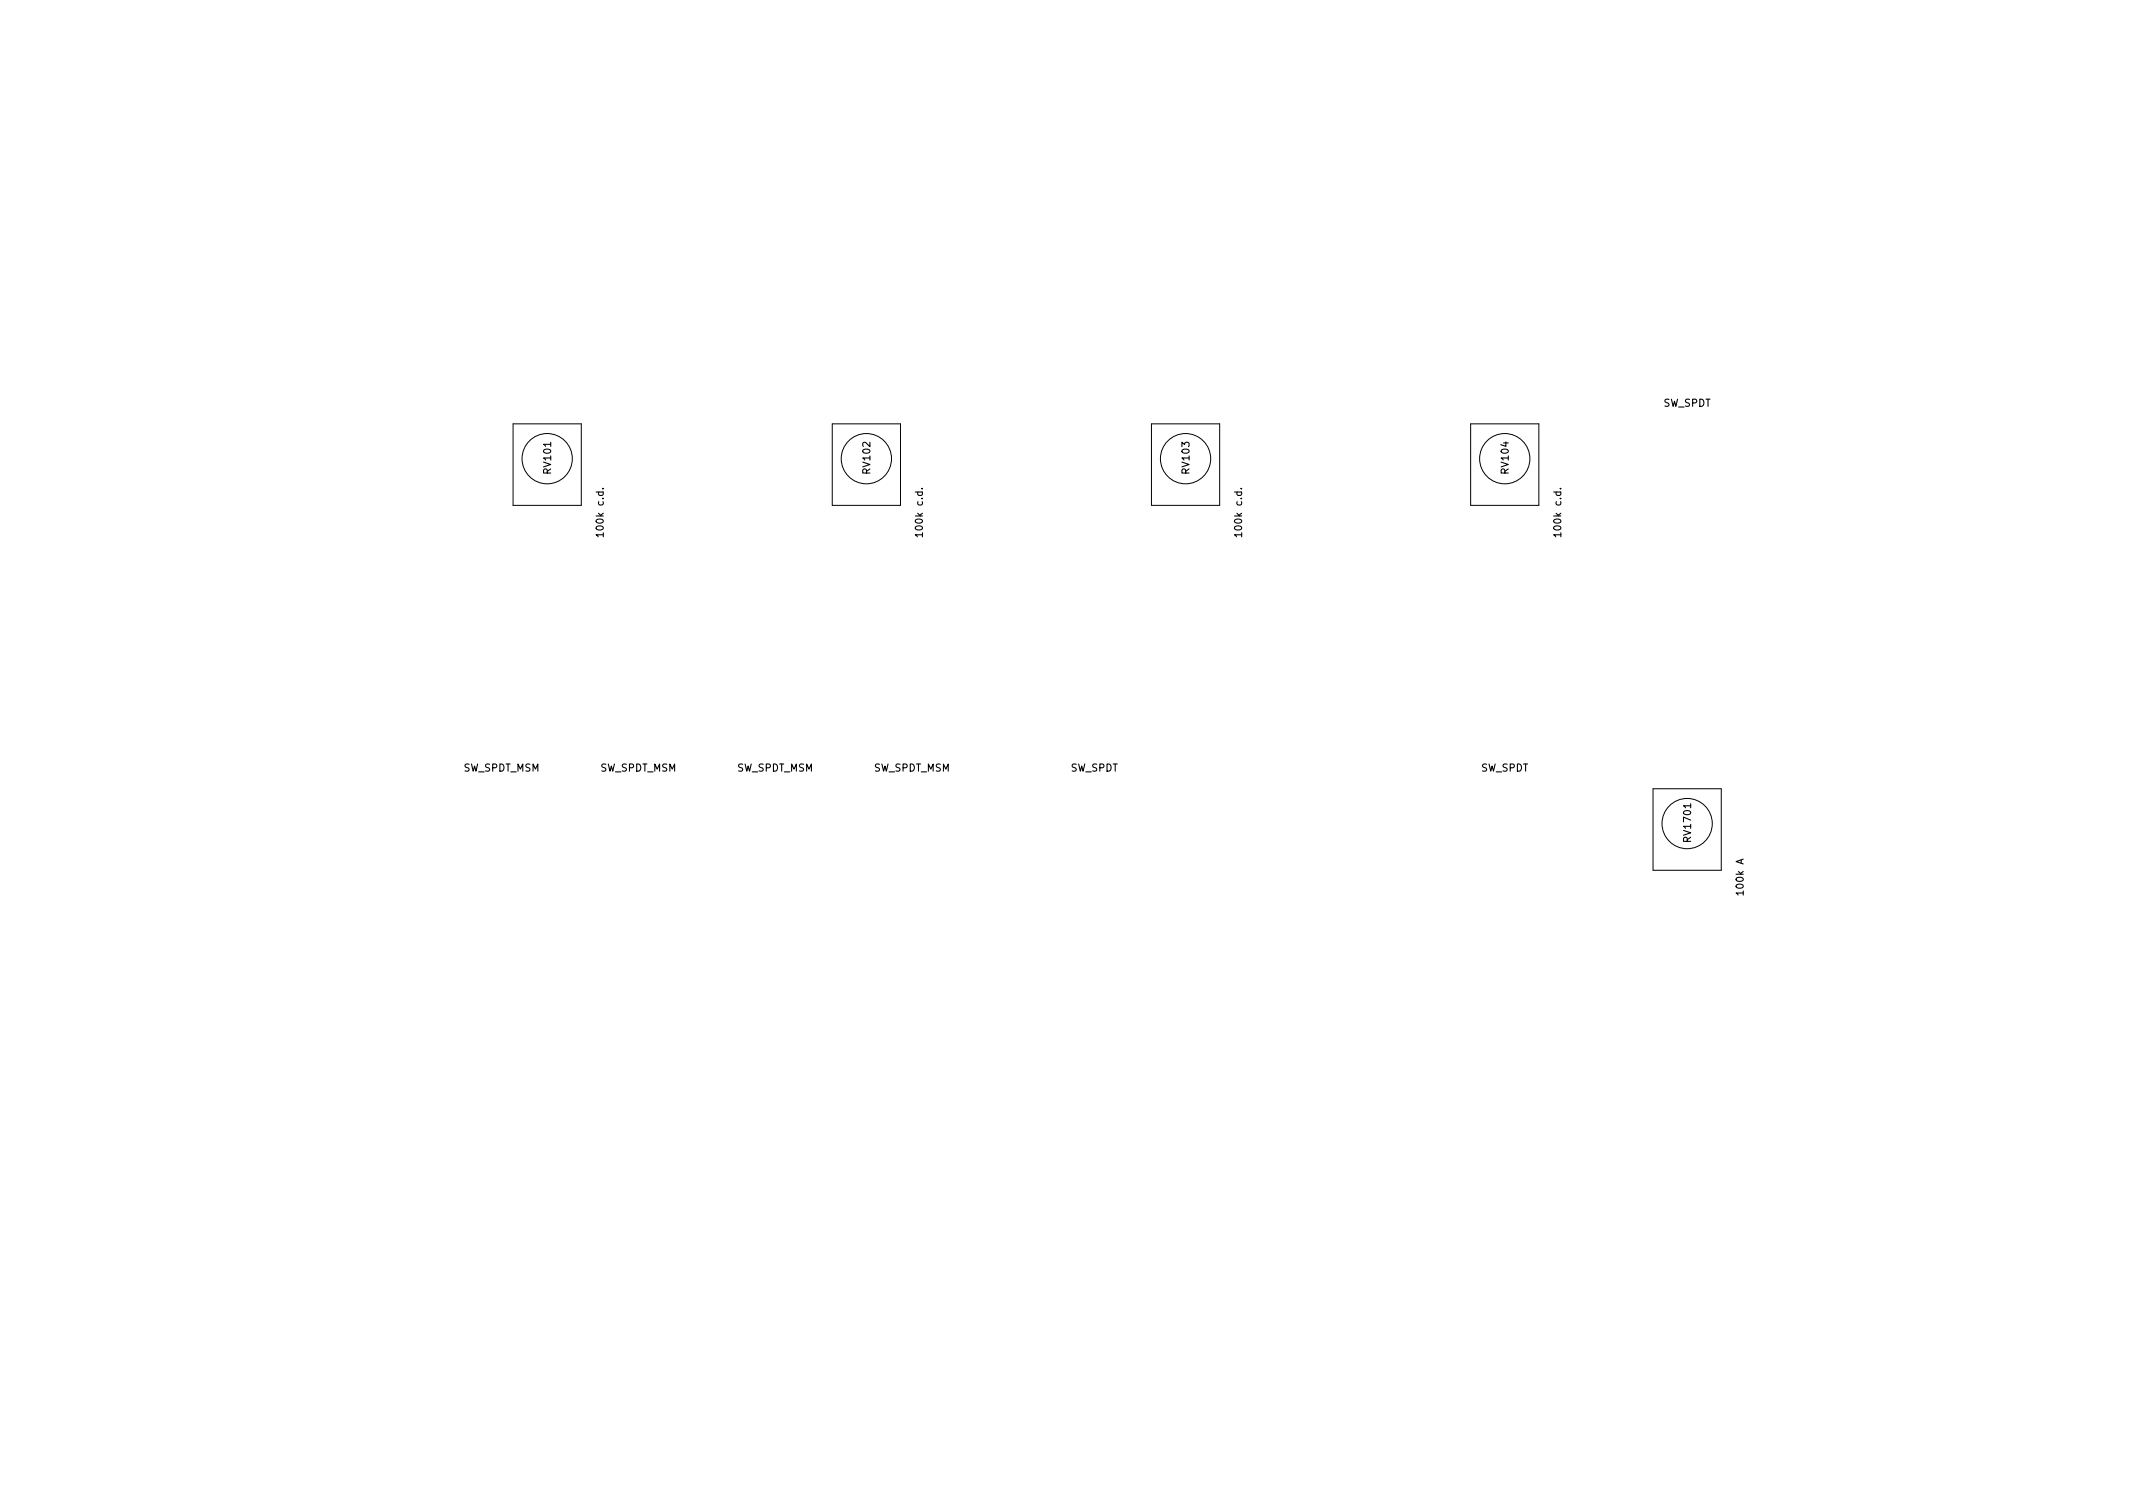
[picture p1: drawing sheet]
<svg xmlns="http://www.w3.org/2000/svg" width="297mm" height="210mm" viewBox="0 0 297 210" stroke-linecap="round" stroke-linejoin="round" font-family="sans-serif">
<defs><g id="words">
<g font-size="1.4">
<text x="231.6" y="56.6">SW_SPDT</text>
<text x="76.7" y="65.9" transform="rotate(-90 76.7 65.9)">RV101</text>
<text x="121.2" y="65.9" transform="rotate(-90 121.2 65.9)">RV102</text>
<text x="165.6" y="65.9" transform="rotate(-90 165.6 65.9)">RV103</text>
<text x="210.1" y="65.9" transform="rotate(-90 210.1 65.9)">RV104</text>
<text x="84.1" y="74.3" transform="rotate(-90 84.1 74.3)">100k c.d.</text>
<text x="128.5" y="74.3" transform="rotate(-90 128.5 74.3)">100k c.d.</text>
<text x="173" y="74.3" transform="rotate(-90 173 74.3)">100k c.d.</text>
<text x="217.4" y="74.3" transform="rotate(-90 217.4 74.3)">100k c.d.</text>
<text x="64.5" y="107.4">SW_SPDT_MSM</text>
<text x="83.5" y="107.4">SW_SPDT_MSM</text>
<text x="102.6" y="107.4">SW_SPDT_MSM</text>
<text x="121.6" y="107.4">SW_SPDT_MSM</text>
<text x="149" y="107.4">SW_SPDT</text>
<text x="206.2" y="107.4">SW_SPDT</text>
<text x="235.5" y="117.1" transform="rotate(-90 235.5 117.1)">RV1701</text>
<text x="242.8" y="124.4" transform="rotate(-90 242.8 124.4)">100k A</text>
</g>
</g></defs>
<path d="M83.9 68h.1M84 74.5h-1l.3 .2M84 74.2v.5M128.4 68h.1M128.5 74.5h-1l.2 .2M128.5 74.2v.5M172.8 68h.1M172.9 74.5h-1l.3 .2M172.9 74.2v.5M217.3 68h.1M217.4 74.5h-1l.2 .2M217.4 74.2v.5" fill="none" stroke="#000" stroke-width=".15"/>
<g fill="none" stroke="#000" stroke-width=".14">
<path d="M71.4 59h9.6v11.4h-9.6zM115.9 59h9.5v11.4h-9.5zM160.3 59h9.6v11.4h-9.6zM204.8 59h9.5v11.4h-9.5zM230.2 109.8h9.5v11.4h-9.5z"/>
<circle cx="76.2" cy="63.9" r="3.5"/>
<circle cx="120.6" cy="63.9" r="3.5"/>
<circle cx="165.1" cy="63.9" r="3.5"/>
<circle cx="209.5" cy="63.9" r="3.5"/>
<circle cx="234.9" cy="114.7" r="3.5"/>
</g>
<use href="#words"/>
</svg>
